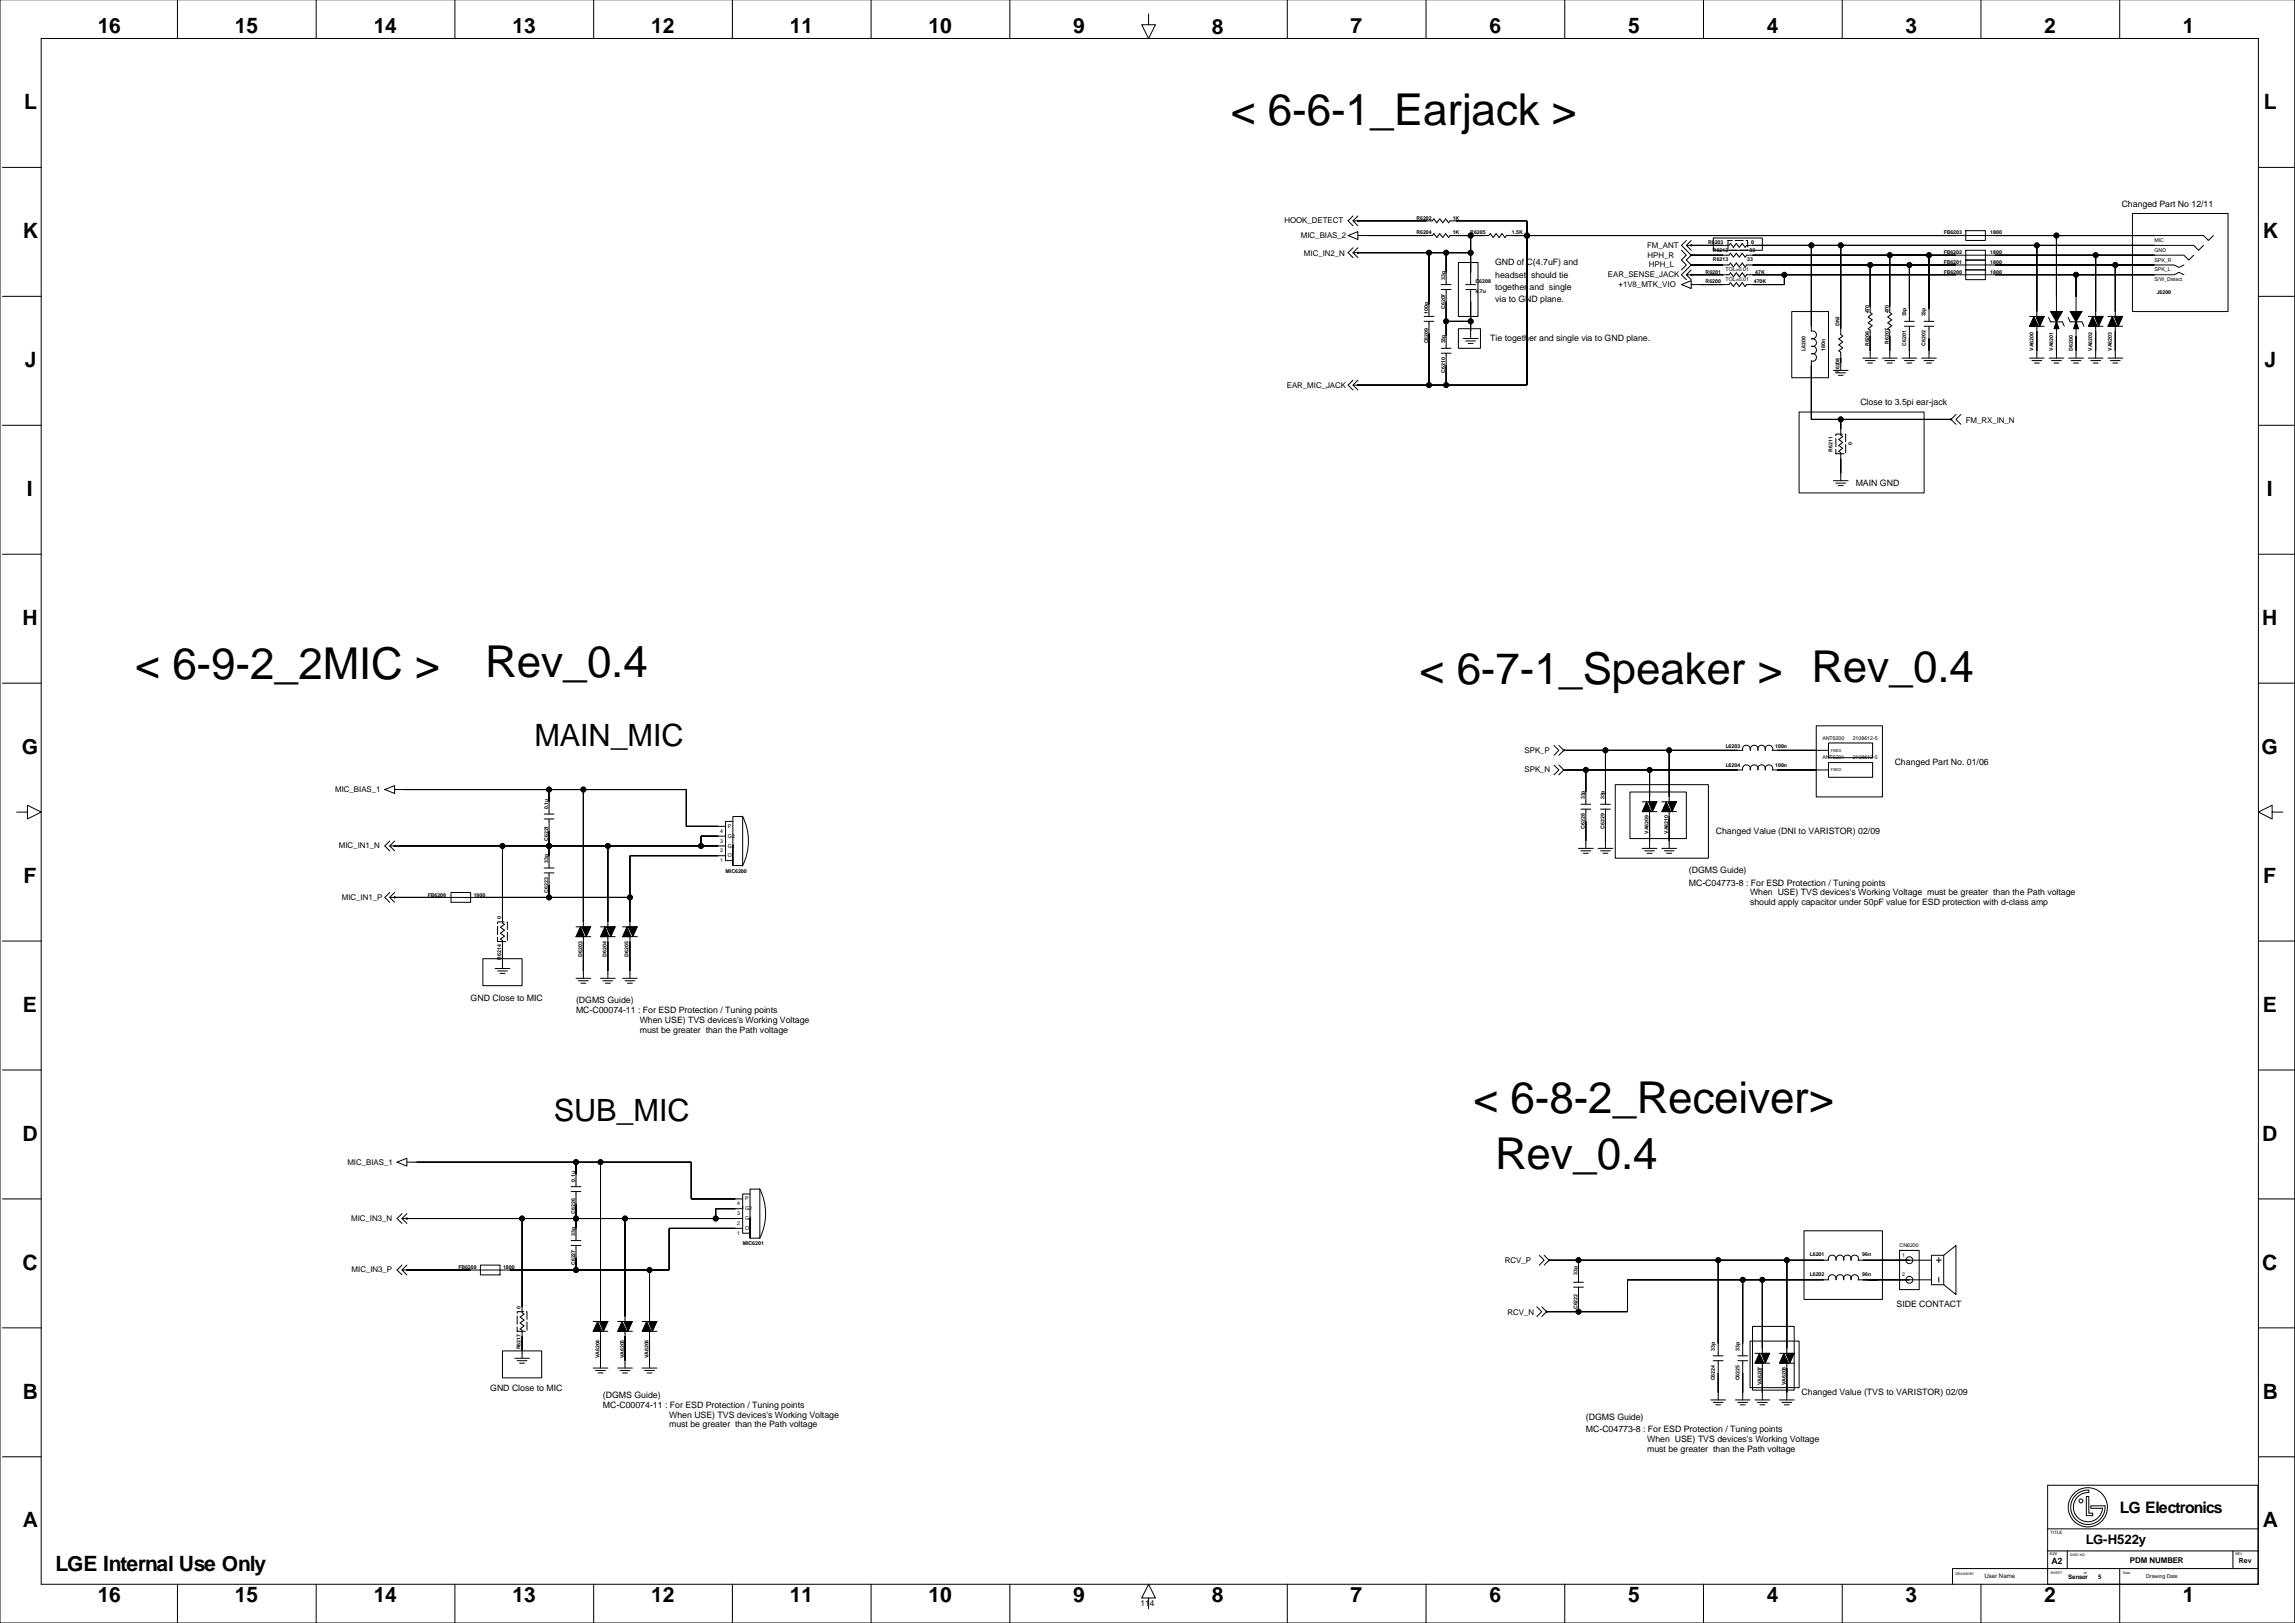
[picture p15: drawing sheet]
<svg xmlns="http://www.w3.org/2000/svg" width="1189mm" height="841mm" viewBox="0 0 1189 841" stroke-linecap="round" stroke-linejoin="round" font-family="sans-serif">
<defs><g id="words">
<g font-size="22.8">
<text x="637" y="65">&lt; 6-6-1_Earjack &gt;</text>
<text x="70" y="352">&lt; 6-9-2_2MIC &gt;</text>
<text x="251" y="350">Rev_0.4</text>
<text x="735" y="354">&lt; 6-7-1_Speaker &gt; Rev_0.4</text>
<text x="763" y="576">&lt; 6-8-2_Receiver&gt;</text>
<text x="775" y="606">Rev_0.4</text>
</g>
<g font-size="15.9">
<text x="277" y="386">MAIN_MIC</text>
<text x="287" y="581">SUB_MIC</text>
</g>
<g font-size="10.9">
<text x="51" y="17">16</text>
<text x="122" y="17">15</text>
<text x="194" y="17">14</text>
<text x="265" y="17">13</text>
<text x="337" y="17">12</text>
<text x="409" y="17">11</text>
<text x="481" y="17">10</text>
<text x="556" y="17">9</text>
<text x="628" y="18">8</text>
<text x="700" y="17">7</text>
<text x="772" y="17">6</text>
<text x="843" y="17">5</text>
<text x="915" y="17">4</text>
<text x="987" y="17">3</text>
<text x="1059" y="17">2</text>
<text x="1131" y="17">1</text>
<text x="12" y="57">L</text>
<text x="1173" y="57">L</text>
<text x="12" y="123">K</text>
<text x="1172" y="123">K</text>
<text x="13" y="190">J</text>
<text x="1173" y="190">J</text>
<text x="14" y="257">I</text>
<text x="1174" y="257">I</text>
<text x="12" y="324">H</text>
<text x="1172" y="324">H</text>
<text x="11" y="391">G</text>
<text x="1172" y="391">G</text>
<text x="12" y="457">F</text>
<text x="1172" y="457">F</text>
<text x="12" y="524">E</text>
<text x="1172" y="524">E</text>
<text x="12" y="591">D</text>
<text x="1172" y="591">D</text>
<text x="12" y="658">C</text>
<text x="1172" y="658">C</text>
<text x="12" y="725">B</text>
<text x="1172" y="725">B</text>
<text x="12" y="791">A</text>
<text x="1172" y="791">A</text>
<text x="29" y="814">LGE Internal Use Only</text>
<text x="51" y="830">16</text>
<text x="122" y="830">15</text>
<text x="194" y="830">14</text>
<text x="265" y="830">13</text>
<text x="337" y="830">12</text>
<text x="409" y="830">11</text>
<text x="481" y="830">10</text>
<text x="556" y="830">9</text>
<text x="628" y="830">8</text>
<text x="700" y="830">7</text>
<text x="772" y="830">6</text>
<text x="843" y="830">5</text>
<text x="915" y="830">4</text>
<text x="987" y="830">3</text>
<text x="1059" y="830">2</text>
<text x="1131" y="830">1</text>
</g>
<text font-size="8.2" x="1098" y="783">LG Electronics</text>
<text font-size="6.8" x="1081" y="800">LG-H522y</text>
<g font-size="4.6">
<text x="1099" y="107">Changed Part No 12/11</text>
<text x="775" y="137">GND of C(4.7uF) and</text>
<text x="775" y="144">headset should tie</text>
<text x="775" y="150">together and single</text>
<text x="775" y="157">via to GND plane.</text>
<text x="772" y="177">Tie together and single via to GND plane.</text>
<text x="964" y="210">Close to 3.5pi ear-jack</text>
<text x="961" y="252">MAIN GND</text>
<text x="981" y="397">Changed Part No. 01/06</text>
<text x="889" y="432">Changed Value (DNI to VARISTOR) 02/09</text>
<text x="875" y="452">(DGMS Guide)</text>
<text x="875" y="459">MC-C04773-8 : For ESD Protection / Tuning points</text>
<text x="907" y="464">When USE) TVS devices's Working Voltage must be greater than the Path voltage</text>
<text x="907" y="469">should apply capacitor under 50pF value for ESD protection with d-class amp</text>
<text x="244" y="518">GND Close to MIC</text>
<text x="298" y="520">(DGMS Guide)</text>
<text x="298" y="525">MC-C00074-11 : For ESD Protection / Tuning points</text>
<text x="331" y="530">When USE) TVS devices's Working Voltage</text>
<text x="331" y="535">must be greater than the Path voltage</text>
<text x="982" y="677">SIDE CONTACT</text>
<text x="254" y="720">GND Close to MIC</text>
<text x="312" y="724">(DGMS Guide)</text>
<text x="933" y="723">Changed Value (TVS to VARISTOR) 02/09</text>
<text x="312" y="729">MC-C00074-11 : For ESD Protection / Tuning points</text>
<text x="347" y="734">When USE) TVS devices's Working Voltage</text>
<text x="822" y="736">(DGMS Guide)</text>
<text x="347" y="739">must be greater than the Path voltage</text>
<text x="822" y="742">MC-C04773-8 : For ESD Protection / Tuning points</text>
<text x="853" y="747">When USE) TVS devices's Working Voltage</text>
<text x="853" y="752">must be greater than the Path voltage</text>
<text x="1063" y="810">A2</text>
</g>
<text font-size="4.2" x="591" y="832">114</text>
<g font-size="4.1">
<text x="665" y="116">HOOK_DETECT</text>
<text x="674" y="123">MIC_BIAS_2</text>
<text x="853" y="129">FM_ANT</text>
<text x="675" y="133">MIC_IN2_N</text>
<text x="853" y="133">HPH_R</text>
<text x="833" y="144">EAR_SENSE_JACK</text>
<text x="854" y="138">HPH_L</text>
<text x="838" y="149">+1V8_MTK_VIO</text>
<text x="667" y="201">EAR_MIC_JACK</text>
<text x="1018" y="219">FM_RX_IN_N</text>
<text x="790" y="390">SPK_P</text>
<text x="790" y="400">SPK_N</text>
<text x="174" y="410">MIC_BIAS_1</text>
<text x="176" y="439">MIC_IN1_N</text>
<text x="177" y="466">MIC_IN1_P</text>
<text x="180" y="603">MIC_BIAS_1</text>
<text x="182" y="632">MIC_IN3_N</text>
<text x="182" y="659">MIC_IN3_P</text>
<text x="780" y="654">RCV_P</text>
<text x="781" y="681">RCV_N</text>
<text x="1103" y="810">PDM NUMBER</text>
</g>
<text font-size="3.6" x="1160" y="810">Rev</text>
<g font-size="3.2">
<text x="1028" y="817">User Name</text>
<text x="1071" y="818">Sensor</text>
<text x="1087" y="818">5</text>
</g>
<g font-size="2.7">
<text x="734" y="114">R6202</text>
<text x="753" y="114">1K</text>
<text x="734" y="121">R6204</text>
<text x="753" y="121">1K</text>
<text x="762" y="121">R6205</text>
<text x="783" y="121">1.5K</text>
<text x="1007" y="121">FB6203</text>
<text x="1031" y="121">1800</text>
<text x="1116" y="125">MIC</text>
<text x="885" y="126">R6203</text>
<text x="887" y="130">R6212</text>
<text x="906" y="130">33</text>
<text x="907" y="126">0</text>
<text x="1007" y="132">FB6202</text>
<text x="1031" y="132">1800</text>
<text x="1116" y="130">GND</text>
<text x="887" y="135">R6213</text>
<text x="905" y="135">33</text>
<text x="1007" y="137">FB6201</text>
<text x="1031" y="137">1800</text>
<text x="1116" y="136">SPK_R</text>
<text x="884" y="142">R6201</text>
<text x="894" y="140">TOL=0.01</text>
<text x="909" y="142">47K</text>
<text x="1007" y="142">FB6200</text>
<text x="1031" y="142">1800</text>
<text x="1116" y="141">SPK_L</text>
<text x="749" y="145" transform="rotate(-90 749 145)">33p</text>
<text x="764" y="147">C6208</text>
<text x="884" y="147">R6200</text>
<text x="894" y="146">TOL=0.01</text>
<text x="908" y="147">470K</text>
<text x="1116" y="146">S/W_Detect</text>
<text x="764" y="152">4.7u</text>
<text x="1117" y="152">J6200</text>
<text x="749" y="160" transform="rotate(-90 749 160)">C6207</text>
<text x="740" y="163" transform="rotate(-90 740 163)">100p</text>
<text x="968" y="162" transform="rotate(-90 968 162)">470</text>
<text x="978" y="162" transform="rotate(-90 978 162)">470</text>
<text x="987" y="164" transform="rotate(-90 987 164)">33p</text>
<text x="998" y="164" transform="rotate(-90 998 164)">33p</text>
<text x="953" y="169" transform="rotate(-90 953 169)">DNI</text>
<text x="740" y="178" transform="rotate(-90 740 178)">C6209</text>
<text x="749" y="178" transform="rotate(-90 749 178)">33p</text>
<text x="968" y="179" transform="rotate(-90 968 179)">R6206</text>
<text x="978" y="178" transform="rotate(-90 978 178)">R6207</text>
<text x="987" y="179" transform="rotate(-90 987 179)">C6201</text>
<text x="998" y="179" transform="rotate(-90 998 179)">C6202</text>
<text x="935" y="182" transform="rotate(-90 935 182)">L6200</text>
<text x="945" y="182" transform="rotate(-90 945 182)">180n</text>
<text x="1053" y="182" transform="rotate(-90 1053 182)">VA6200</text>
<text x="1064" y="182" transform="rotate(-90 1064 182)">VA6201</text>
<text x="1074" y="182" transform="rotate(-90 1074 182)">D6200</text>
<text x="1084" y="182" transform="rotate(-90 1084 182)">VA6202</text>
<text x="1094" y="182" transform="rotate(-90 1094 182)">VA6203</text>
<text x="749" y="193" transform="rotate(-90 749 193)">C6210</text>
<text x="953" y="193" transform="rotate(-90 953 193)">R6208</text>
<text x="949" y="234" transform="rotate(-90 949 234)">R6211</text>
<text x="959" y="231" transform="rotate(-90 959 231)">0</text>
<text x="944" y="383">ANT6200</text>
<text x="960" y="383">2108612-5</text>
<text x="894" y="387">L6203</text>
<text x="920" y="387">100n</text>
<text x="944" y="393">ANT6201</text>
<text x="960" y="393">2108612-5</text>
<text x="894" y="397">L6204</text>
<text x="920" y="397">100n</text>
<text x="284" y="419" transform="rotate(-90 284 419)">0.1u</text>
<text x="821" y="414" transform="rotate(-90 821 414)">33p</text>
<text x="831" y="414" transform="rotate(-90 831 414)">33p</text>
<text x="373" y="431">4</text>
<text x="377" y="429">P</text>
<text x="821" y="429" transform="rotate(-90 821 429)">C6228</text>
<text x="831" y="429" transform="rotate(-90 831 429)">C6229</text>
<text x="854" y="432" transform="rotate(-90 854 432)">VA6209</text>
<text x="864" y="432" transform="rotate(-90 864 432)">VA6210</text>
<text x="284" y="436" transform="rotate(-90 284 436)">C6221</text>
<text x="373" y="436">3</text>
<text x="377" y="434">G2</text>
<text x="373" y="442">2</text>
<text x="377" y="439">G1</text>
<text x="284" y="447" transform="rotate(-90 284 447)">33p</text>
<text x="373" y="447">1</text>
<text x="377" y="444">O</text>
<text x="376" y="452">MIC6200</text>
<text x="222" y="465">FB6208</text>
<text x="245" y="465">1800</text>
<text x="284" y="462" transform="rotate(-90 284 462)">C6223</text>
<text x="260" y="476" transform="rotate(-90 260 476)">0</text>
<text x="260" y="497" transform="rotate(-90 260 497)">R6214</text>
<text x="301" y="496" transform="rotate(-90 301 496)">D6203</text>
<text x="314" y="496" transform="rotate(-90 314 496)">D6204</text>
<text x="326" y="496" transform="rotate(-90 326 496)">D6205</text>
<text x="298" y="612" transform="rotate(-90 298 612)">0.1u</text>
<text x="386" y="622">P</text>
<text x="298" y="629" transform="rotate(-90 298 629)">C6226</text>
<text x="382" y="624">4</text>
<text x="382" y="629">3</text>
<text x="386" y="627">G2</text>
<text x="382" y="635">2</text>
<text x="386" y="632">G1</text>
<text x="298" y="640" transform="rotate(-90 298 640)">33p</text>
<text x="382" y="640">1</text>
<text x="386" y="637">O</text>
<text x="385" y="645">MIC6201</text>
<text x="984" y="646">CN6200</text>
<text x="938" y="651">L6201</text>
<text x="965" y="651">96n</text>
<text x="985" y="651">1</text>
<text x="237" y="657">FB6209</text>
<text x="261" y="657">1800</text>
<text x="298" y="655" transform="rotate(-90 298 655)">C6227</text>
<text x="817" y="660" transform="rotate(-90 817 660)">33p</text>
<text x="938" y="661">L6202</text>
<text x="965" y="661">96n</text>
<text x="985" y="661">2</text>
<text x="270" y="678" transform="rotate(-90 270 678)">0</text>
<text x="817" y="678" transform="rotate(-90 817 678)">C6222</text>
<text x="270" y="699" transform="rotate(-90 270 699)">R6217</text>
<text x="888" y="700" transform="rotate(-90 888 700)">33p</text>
<text x="901" y="700" transform="rotate(-90 901 700)">33p</text>
<text x="311" y="704" transform="rotate(-90 311 704)">VA6204</text>
<text x="323" y="704" transform="rotate(-90 323 704)">VA6205</text>
<text x="336" y="704" transform="rotate(-90 336 704)">VA6206</text>
<text x="888" y="715" transform="rotate(-90 888 715)">C6224</text>
<text x="901" y="715" transform="rotate(-90 901 715)">C6225</text>
<text x="912" y="718" transform="rotate(-90 912 718)">VA6207</text>
<text x="925" y="718" transform="rotate(-90 925 718)">VA6208</text>
<text x="1112" y="818">Drawing Date</text>
</g>
<text font-size="2.3" x="1062" y="794">TITLE</text>
<g font-size="2">
<text x="948" y="389">FEED</text>
<text x="948" y="399">FEED</text>
</g>
<g font-size="1.8">
<text x="1062" y="805">SIZE</text>
<text x="1072" y="806">DWG NO</text>
<text x="1158" y="805">REV</text>
<text x="1013" y="816">DRAWN BY</text>
<text x="1062" y="815">SHEET</text>
<text x="1080" y="815">of</text>
<text x="1100" y="815">Date</text>
</g>
</g></defs>
<g fill="none" stroke="#000" stroke-width=".52">
<path d="M0 0v841h1189v-841M92 0v20M164 0v20M236 0v20M308 0v20M379 0v20M451 0v20M523 0v20M667 0v20M739 0v20M811 0v20M882 0v20"/>
<path d="M954 0v20M1026 0v20M1098 0v20M21 20h1149v801h-1149zM595 7v6h4l-4 7-4-7h4M1 87h20M1170 87h19M701 112l-3 2 3 3M703 114h39l1-1 1 2 2-2 1 2 2-2 1 2 1-1h40v85h-88M703 114h.1M703 114h-2l2 3M703 112l-2 2"/>
<path d="M1018 119h10v6h-10zM1105 111h49v50h-49zM698 122l5-2v4zM701 128l-3 3 3 2M703 131h59M703 131h.1M703 131h-2l2 2M703 122h39l1-1 1 2 2-2 1 2 2-2 1 2 1-1h20l1-1 2 2 1-2 2 2 1-2 2 2v-1h361l3 3 3-3M703 128l-2 3M740 131v33M749 131v16M755 136h11v28h-11z"/>
<path d="M762 122v25M791 122h.1M871 130l3 2-3 3 3 2-3 3M874 125l-3 2 5 5-2 3 2 2-5 5 3 3M876 132h.1M876 127h.1M876 137h.1M876 127h-2l2 3M876 140l-2 2M876 125l-2 2M876 132h20v-1l2 2 1-2 2 2 2-2 1 2 1-1h226l3 3 2-3M876 137h20v-1l2 2 1-2 2 2 2-2 1 2 1-1h221l3 2 2-2"/>
<path d="M876 127h20M888 123h25v7h-25zM905 127h231l3 3 2-3M938 127v45a2 2 0 0 1 3 1 2 2 0 0 1-3 2M954 127v46l1 1-2 2 2 1-2 2 2 1-2 2h1v10M969 137v25l1 1-2 1 2 2-2 1 2 2-2 1 1 1v14M979 132v30l1 1-2 1 2 2-2 1 2 2-2 1 1 1v14M989 137v29M999 132v34M1018 140h10v5h-10zM1018 135h10v5h-10zM1018 130h10v5h-10z"/>
<path d="M1055 127v37M1065 122v39M1086 132v32M1096 137v27M1116 137h.1M1116 132h.1M1116 122h.1M1116 127h.1M1 154h20M747 147h5M747 150h5M749 150v30"/>
<path d="M759 147h5M759 150h5M762 150v25M871 147l5-2v4zM876 142h.1M876 142h-2l2 3M876 142h20v-1l2 2 1-2 2 2 2-2 1 2 1-1h221l3-1 2 1M924 142v5h-19l-1 1-1-2-2 2-2-2-1 2-2-2v1h-20M1075 142v19M1116 142h.1M1170 154h19M738 164h5"/>
<path d="M738 166h5M740 166v33M749 166h13M755 170h12v10h-12zM758 175h8M759 177h5M761 178h2M928 161h19v35h-19zM938 176a2 2 0 0 1 3 1 2 2 0 0 1-3 2 2 2 0 0 1 3 2 2 2 0 0 1-3 2 2 2 0 0 1 3 2 2 2 0 0 1-3 2M987 169h5M987 166h5M989 169v16"/>
<path d="M997 169h5M997 166h5M999 169v16M1051 164h8M1051 169h8M1055 169v16M1061 164l1 3h6l1 2M1065 166v19M1071 164l1 3h6l2 2M1075 166v19M1082 164h7M1082 169h7"/>
<path d="M1086 169v16M1092 164h8M1092 169h8M1096 169v16M701 197l-3 2 3 3M703 199h.1M703 199h-2l2 3M703 197l-2 2M747 180h5M747 183h5M749 183v16M938 187v30h73"/>
<path d="M950 192h7M951 193h5M952 194h3M965 185h8M966 187h5M968 188h2M975 185h8M976 187h5M978 188h2M985 185h8M987 187h5M988 188h2"/>
<path d="M995 185h8M997 187h5M998 188h3M1051 185h8M1053 187h5M1054 188h2M1061 185h8M1063 187h5M1064 188h3M1072 185h7M1073 187h5M1074 188h3"/>
<path d="M1082 185h7M1083 187h5M1084 188h3M1092 185h8M1093 187h5M1094 188h3M932 213h65v42h-65zM954 217v8M1011 217h.1M1013 215l-2 2 2 3M1016 215l-3 2 3 3M1 220h20"/>
<path d="M954 235v14M1170 220h19M950 249h7M951 250h5M952 252h3M1 287h20M1170 287h19M1 354h20M1170 354h19M941 376h34v37h-34zM805 386l3 3-3 2M805 396l3 3-3 2"/>
<path d="M808 386l2 3-2 2M808 396l2 3-2 2M810 389h.1M810 399h.1M822 399v18M832 389v28M855 399v16M865 389v26M907 389a2 2 0 0 0-2-3 2 2 0 0 0-2 3h-93M907 399a2 2 0 0 0-2-3 2 2 0 0 0-2 3h-93M907 389a2 2 0 0 1 2-3 2 2 0 0 1 2 3 2 2 0 0 1 2-3 2 2 0 0 1 1 3 2 2 0 0 1 2-3 2 2 0 0 1 2 3M907 399a2 2 0 0 1 2-3 2 2 0 0 1 2 3 2 2 0 0 1 2-3 2 2 0 0 1 1 3 2 2 0 0 1 2-3 2 2 0 0 1 2 3"/>
<path d="M918 389h29v2M918 399h29v2M947 385h23v7h-23zM947 395h23v8h-23zM199 409l5-2v4zM204 409h152v19h20M284 409v13M302 409v71M819 417h5M819 419h5M822 419v20M829 417h5"/>
<path d="M829 419h5M832 419v20M837 406h48v39h-48zM844 410h30v24h-30zM851 415h7M861 415h7M9 421h5v-4l7 4-7 3v-3M202 436l-3 2 3 3M204 438h172M204 438h.1M204 438h-2l2 3M204 436l-2 2"/>
<path d="M260 438v40M282 422h5M282 424h5M284 438h.1M284 424v26M315 438v42M376 432v1h-13v5M380 425h-4v21h4M380 438v-15h5v25h-5v-10v10M385 423a28 28 0 0 1 0 26M818 439h7M828 439h7"/>
<path d="M851 420h7M851 439h7M855 420v19M861 439h7M861 420h7M865 420v19M1177 421v-4l-7 4 7 3v-3h6M282 450h5M282 452h5M284 452v13M376 443h-50v37M819 441h5"/>
<path d="M820 442h3M829 441h5M830 442h3M852 441h5M853 442h3M862 441h5M863 442h3M202 462l-3 3 3 2M204 465h122M204 465h.1M204 465h-2l2 2M204 462l-2 3"/>
<path d="M234 462h10v5h-10zM1 487h20M250 497h20v14h-20zM260 487v15M298 485h8M298 480h8M302 485v22M311 485h8M311 480h8M315 485v22M323 485h7M323 480h7"/>
<path d="M326 485v22M1170 487h19M256 502h8M258 503h5M259 504h3M298 507h8M300 508h5M301 509h2M311 507h8M312 508h5M314 509h2M323 507h7"/>
<path d="M324 508h5M325 509h3M1 554h20M1170 554h19M206 602l5-2v4zM211 602h147v19h27M296 615h5M296 617h5M298 602v13M298 617v26M311 602v82M389 618h-4v21h4"/>
<path d="M394 616a28 28 0 0 1 0 26M1 621h20M208 629l-2 2 2 3M211 631h.1M211 631h-3l3 3M211 629l-3 2M211 631h174M270 631v49M298 631h.1M324 631v53M385 625v1h-14v5M385 636h-38v22h-136"/>
<path d="M389 631v-15h5v25h-5v-10v10M935 638h40v35h-40zM1170 621h19M208 655l-2 3 2 2M211 658h.1M211 658h-3l3 2M211 655l-3 3M249 655h10v5h-10zM296 643h5M296 645h5M298 645v13M336 658v26"/>
<path d="M797 650l3 3-3 2M800 650l2 3-2 2M802 653h.1M818 653v11M890 653v49M926 653v48M951 653a2 2 0 0 0-2-3 2 2 0 0 0-2 3h-145M951 653a2 2 0 0 1 2-3 2 2 0 0 1 2 3 2 2 0 0 1 2-3 2 2 0 0 1 2 3 2 2 0 0 1 2-3 2 2 0 0 1 2 3M962 653h39M984 648h10v20h-10zM984 648h1M1003 653h3"/>
<path d="M1004 651v3M1007 650h-6v15h6M1007 650l6-5v26l-6-6zM796 677l3 2-3 3M799 677l2 2-2 3M801 679h.1M815 664h5M815 667h5M818 667v12M903 663v39M913 663v38M947 663a2 2 0 0 1 2-3 2 2 0 0 1 2 3"/>
<path d="M947 663h-104v16h-42M951 663a2 2 0 0 1 2-3 2 2 0 0 1 2 3 2 2 0 0 1 2-3 2 2 0 0 1 2 3 2 2 0 0 1 2-3 2 2 0 0 1 2 3M962 663h39M1004 662v2M1 688h20M260 700h21v14h-21zM270 689v15M307 684h8M307 690h8M311 690v19M320 684h8M320 690h8"/>
<path d="M324 690v19M333 684h7M333 690h7M336 690v19M907 695h25v24h-25zM908 687h21v33h-21zM1170 688h19M267 704h7M268 705h5M269 706h3M307 709h8M309 710h5"/>
<path d="M310 711h2M320 709h8M321 710h5M323 711h2M333 709h7M334 710h5M335 711h3M888 702h5M888 705h5M890 705v20M900 702h5M900 705h5"/>
<path d="M903 705v20M909 706h8M909 701h8M913 706v19M922 706h7M922 701h7M926 706v19M886 725h8M888 726h5M889 728h2M899 725h8M900 726h5"/>
<path d="M901 728h3M909 725h8M910 726h5M912 728h2M922 725h7M923 726h5M924 728h3M1 755h20M1170 755h19M1061 769h109v52h-109zM1075 775a9 9 0 0 1 7-3v1a8 8 0 0 0-8 7 8 8 0 0 0 7 8 8 8 0 0 0 8-7h-6v-1h7a9 9 0 0 1-11 9 9 9 0 0 1-4-14zM1081 775h1v9h2v1h-3z"/>
<path d="M1061 792h109M1061 803h109M1061 812h109M1061 812h-50v9M1071 803v9M1098 813v28M1157 803v9M92 821v20M164 821v20M236 821v20M308 821v20M379 821v20"/>
<path d="M451 821v20M523 821v20M595 828h4l-4-7-4 7h4v5M667 821v20M739 821v20M811 821v20M882 821v20M954 821v20M1026 821v20"/>
<circle cx="703" cy="114" r=".3"/>
<circle cx="703" cy="131" r=".3"/>
<circle cx="740" cy="131" r="1.3"/>
<circle cx="749" cy="131" r="1.3"/>
<circle cx="762" cy="122" r="1.3"/>
<circle cx="762" cy="131" r="1.3"/>
<circle cx="791" cy="122" r="1.3"/>
<circle cx="876" cy="137" r=".3"/>
<circle cx="876" cy="127" r=".3"/>
<circle cx="876" cy="132" r=".3"/>
<circle cx="938" cy="127" r="1.3"/>
<circle cx="954" cy="127" r="1.3"/>
<circle cx="969" cy="137" r="1.3"/>
<circle cx="979" cy="132" r="1.3"/>
<circle cx="989" cy="137" r="1.3"/>
<circle cx="999" cy="132" r="1.3"/>
<circle cx="1055" cy="127" r="1.3"/>
<circle cx="1065" cy="122" r="1.3"/>
<circle cx="1086" cy="132" r="1.3"/>
<circle cx="1096" cy="137" r="1.3"/>
<circle cx="876" cy="142" r=".3"/>
<circle cx="924" cy="142" r="1.3"/>
<circle cx="1075" cy="142" r="1.3"/>
<circle cx="749" cy="166" r="1.3"/>
<circle cx="762" cy="166" r="1.3"/>
<circle cx="703" cy="199" r=".3"/>
<circle cx="740" cy="199" r="1.3"/>
<circle cx="749" cy="199" r="1.3"/>
<circle cx="954" cy="217" r="1.3"/>
<circle cx="1011" cy="217" r=".3"/>
<circle cx="810" cy="399" r=".3"/>
<circle cx="810" cy="389" r=".3"/>
<circle cx="822" cy="399" r="1.3"/>
<circle cx="832" cy="389" r="1.3"/>
<circle cx="855" cy="399" r="1.3"/>
<circle cx="865" cy="389" r="1.3"/>
<circle cx="284" cy="409" r="1.3"/>
<circle cx="302" cy="409" r="1.3"/>
<circle cx="204" cy="438" r=".3"/>
<circle cx="260" cy="438" r="1.3"/>
<circle cx="284" cy="438" r="1.3"/>
<circle cx="315" cy="438" r="1.3"/>
<circle cx="363" cy="438" r="1.3"/>
<circle cx="204" cy="465" r=".3"/>
<circle cx="284" cy="465" r="1.3"/>
<circle cx="326" cy="465" r="1.3"/>
<circle cx="298" cy="602" r="1.3"/>
<circle cx="311" cy="602" r="1.3"/>
<circle cx="211" cy="631" r=".3"/>
<circle cx="270" cy="631" r="1.3"/>
<circle cx="298" cy="631" r="1.3"/>
<circle cx="324" cy="631" r="1.3"/>
<circle cx="371" cy="631" r="1.3"/>
<circle cx="211" cy="658" r=".3"/>
<circle cx="298" cy="658" r="1.3"/>
<circle cx="336" cy="658" r="1.3"/>
<circle cx="802" cy="653" r=".3"/>
<circle cx="818" cy="653" r="1.3"/>
<circle cx="890" cy="653" r="1.3"/>
<circle cx="926" cy="653" r="1.3"/>
<circle cx="989" cy="653" r="1.8"/>
<circle cx="801" cy="679" r=".3"/>
<circle cx="818" cy="679" r="1.3"/>
<circle cx="903" cy="663" r="1.3"/>
<circle cx="913" cy="663" r="1.3"/>
<circle cx="989" cy="663" r="1.8"/>
<circle cx="1078" cy="777" r="1"/>
<circle cx="1082" cy="781" r="10"/>
</g>
<g fill="#000" stroke="#000" stroke-width=".52">
<path d="M703 114h36z" fill-rule="evenodd"/>
<path d="M754 114h37z" fill-rule="evenodd"/>
<path d="M791 114v8z" fill-rule="evenodd"/>
<path d="M708 122h31z" fill-rule="evenodd"/>
<path d="M740 131h9z" fill-rule="evenodd"/>
<path d="M740 131v27z" fill-rule="evenodd"/>
<path d="M703 131h37z" fill-rule="evenodd"/>
<path d="M749 131v10z" fill-rule="evenodd"/>
<path d="M754 122h8z" fill-rule="evenodd"/>
<path d="M762 122v9z" fill-rule="evenodd"/>
<path d="M762 131v10z" fill-rule="evenodd"/>
<path d="M749 131h13z" fill-rule="evenodd"/>
<path d="M762 122h6z" fill-rule="evenodd"/>
<path d="M791 122v77z" fill-rule="evenodd"/>
<path d="M783 122h8z" fill-rule="evenodd"/>
<path d="M876 127h17z" fill-rule="evenodd"/>
<path d="M876 137h17z" fill-rule="evenodd"/>
<path d="M876 132h17z" fill-rule="evenodd"/>
<path d="M938 127v42z" fill-rule="evenodd"/>
<path d="M908 127h30z" fill-rule="evenodd"/>
<path d="M938 127h16z" fill-rule="evenodd"/>
<path d="M954 127v43z" fill-rule="evenodd"/>
<path d="M908 137h61z" fill-rule="evenodd"/>
<path d="M969 137v22z" fill-rule="evenodd"/>
<path d="M979 132v27z" fill-rule="evenodd"/>
<path d="M969 137h20z" fill-rule="evenodd"/>
<path d="M989 137v23z" fill-rule="evenodd"/>
<path d="M908 132h91z" fill-rule="evenodd"/>
<path d="M999 132v28z" fill-rule="evenodd"/>
<path d="M979 132h20z" fill-rule="evenodd"/>
<path d="M791 122h222z" fill-rule="evenodd"/>
<path d="M989 137h24z" fill-rule="evenodd"/>
<path d="M979 132h34z" fill-rule="evenodd"/>
<path d="M1055 127v34z" fill-rule="evenodd"/>
<path d="M954 127h101z" fill-rule="evenodd"/>
<path d="M1065 122v32z" fill-rule="evenodd"/>
<path d="M1034 122h31z" fill-rule="evenodd"/>
<path d="M1086 132v29z" fill-rule="evenodd"/>
<path d="M1034 132h52z" fill-rule="evenodd"/>
<path d="M1096 137v24z" fill-rule="evenodd"/>
<path d="M1034 137h62z" fill-rule="evenodd"/>
<path d="M1096 137h20z" fill-rule="evenodd"/>
<path d="M1086 132h30z" fill-rule="evenodd"/>
<path d="M1065 122h51z" fill-rule="evenodd"/>
<path d="M1055 127h61z" fill-rule="evenodd"/>
<path d="M749 156v10z" fill-rule="evenodd"/>
<path d="M762 156v10z" fill-rule="evenodd"/>
<path d="M881 147h12z" fill-rule="evenodd"/>
<path d="M876 142h17z" fill-rule="evenodd"/>
<path d="M924 142v5z" fill-rule="evenodd"/>
<path d="M908 142h16z" fill-rule="evenodd"/>
<path d="M908 147h16z" fill-rule="evenodd"/>
<path d="M924 142h89z" fill-rule="evenodd"/>
<path d="M1034 142h41z" fill-rule="evenodd"/>
<path d="M1075 142v12z" fill-rule="evenodd"/>
<path d="M1075 142h41z" fill-rule="evenodd"/>
<path d="M740 173v26z" fill-rule="evenodd"/>
<path d="M749 166v8z" fill-rule="evenodd"/>
<path d="M762 166v6z" fill-rule="evenodd"/>
<path d="M749 166h13z" fill-rule="evenodd"/>
<path d="M969 174v8z" fill-rule="evenodd"/>
<path d="M979 174v8z" fill-rule="evenodd"/>
<path d="M989 175v7z" fill-rule="evenodd"/>
<path d="M999 175v7z" fill-rule="evenodd"/>
<path d="M1055 172v10z" fill-rule="evenodd"/>
<path d="M1054 164l2 5h-5z" fill-rule="evenodd"/>
<path d="M1055 164h4l-2 5z" fill-rule="evenodd"/>
<path d="M1065 174v8z" fill-rule="evenodd"/>
<path d="M1065 166l2 4h-3z" fill-rule="evenodd"/>
<path d="M1062 161h6l-3 6z" fill-rule="evenodd"/>
<path d="M1075 174v8z" fill-rule="evenodd"/>
<path d="M1075 166l2 4h-3z" fill-rule="evenodd"/>
<path d="M1072 161h6l-3 6z" fill-rule="evenodd"/>
<path d="M1086 172v10z" fill-rule="evenodd"/>
<path d="M1084 164l2 5h-4z" fill-rule="evenodd"/>
<path d="M1085 164h4l-2 5z" fill-rule="evenodd"/>
<path d="M1096 172v10z" fill-rule="evenodd"/>
<path d="M1094 164l3 5h-5z" fill-rule="evenodd"/>
<path d="M1095 164h5l-3 5z" fill-rule="evenodd"/>
<path d="M703 199h37z" fill-rule="evenodd"/>
<path d="M740 199h9z" fill-rule="evenodd"/>
<path d="M749 189v10z" fill-rule="evenodd"/>
<path d="M749 199h42z" fill-rule="evenodd"/>
<path d="M938 189v28z" fill-rule="evenodd"/>
<path d="M954 185v3z" fill-rule="evenodd"/>
<path d="M954 217v5z" fill-rule="evenodd"/>
<path d="M938 217h16z" fill-rule="evenodd"/>
<path d="M954 217h57z" fill-rule="evenodd"/>
<path d="M954 238v7z" fill-rule="evenodd"/>
<path d="M822 399v11z" fill-rule="evenodd"/>
<path d="M810 399h12z" fill-rule="evenodd"/>
<path d="M810 389h22z" fill-rule="evenodd"/>
<path d="M832 389v21z" fill-rule="evenodd"/>
<path d="M832 389h33z" fill-rule="evenodd"/>
<path d="M822 399h33z" fill-rule="evenodd"/>
<path d="M855 399v14z" fill-rule="evenodd"/>
<path d="M865 389v24z" fill-rule="evenodd"/>
<path d="M855 399h45z" fill-rule="evenodd"/>
<path d="M865 389h35z" fill-rule="evenodd"/>
<path d="M921 399h20z" fill-rule="evenodd"/>
<path d="M921 389h20z" fill-rule="evenodd"/>
<path d="M284 409v6z" fill-rule="evenodd"/>
<path d="M210 409h74z" fill-rule="evenodd"/>
<path d="M302 409v69z" fill-rule="evenodd"/>
<path d="M284 409h18z" fill-rule="evenodd"/>
<path d="M356 409v19z" fill-rule="evenodd"/>
<path d="M302 409h54z" fill-rule="evenodd"/>
<path d="M854 415h4l-2 5z" fill-rule="evenodd"/>
<path d="M864 415h4l-2 5z" fill-rule="evenodd"/>
<path d="M260 438v37z" fill-rule="evenodd"/>
<path d="M204 438h56z" fill-rule="evenodd"/>
<path d="M284 431v7z" fill-rule="evenodd"/>
<path d="M284 438v5z" fill-rule="evenodd"/>
<path d="M260 438h24z" fill-rule="evenodd"/>
<path d="M315 438v40z" fill-rule="evenodd"/>
<path d="M284 438h31z" fill-rule="evenodd"/>
<path d="M363 433v5z" fill-rule="evenodd"/>
<path d="M315 438h48z" fill-rule="evenodd"/>
<path d="M356 428h16z" fill-rule="evenodd"/>
<path d="M363 438h9z" fill-rule="evenodd"/>
<path d="M363 433h9z" fill-rule="evenodd"/>
<path d="M822 425v11z" fill-rule="evenodd"/>
<path d="M832 425v11z" fill-rule="evenodd"/>
<path d="M855 423v13z" fill-rule="evenodd"/>
<path d="M853 415l2 5h-4z" fill-rule="evenodd"/>
<path d="M865 423v13z" fill-rule="evenodd"/>
<path d="M863 415l2 5h-4z" fill-rule="evenodd"/>
<path d="M284 458v7z" fill-rule="evenodd"/>
<path d="M326 443v22z" fill-rule="evenodd"/>
<path d="M326 443h46z" fill-rule="evenodd"/>
<path d="M204 465h25z" fill-rule="evenodd"/>
<path d="M249 465h35z" fill-rule="evenodd"/>
<path d="M326 465v13z" fill-rule="evenodd"/>
<path d="M284 465h42z" fill-rule="evenodd"/>
<path d="M260 490v8z" fill-rule="evenodd"/>
<path d="M301 480l2 5h-5z" fill-rule="evenodd"/>
<path d="M301 480h5l-2 5z" fill-rule="evenodd"/>
<path d="M302 488v15z" fill-rule="evenodd"/>
<path d="M313 480l2 5h-4z" fill-rule="evenodd"/>
<path d="M314 480h5l-3 5z" fill-rule="evenodd"/>
<path d="M315 488v15z" fill-rule="evenodd"/>
<path d="M325 480l2 5h-4z" fill-rule="evenodd"/>
<path d="M326 480h4l-2 5z" fill-rule="evenodd"/>
<path d="M326 488v15z" fill-rule="evenodd"/>
<path d="M298 602v6z" fill-rule="evenodd"/>
<path d="M216 602h82z" fill-rule="evenodd"/>
<path d="M311 602v80z" fill-rule="evenodd"/>
<path d="M298 602h13z" fill-rule="evenodd"/>
<path d="M358 602v19z" fill-rule="evenodd"/>
<path d="M311 602h47z" fill-rule="evenodd"/>
<path d="M270 631v46z" fill-rule="evenodd"/>
<path d="M211 631h59z" fill-rule="evenodd"/>
<path d="M270 631h28z" fill-rule="evenodd"/>
<path d="M298 624v7z" fill-rule="evenodd"/>
<path d="M298 631v5z" fill-rule="evenodd"/>
<path d="M298 631h26z" fill-rule="evenodd"/>
<path d="M324 631v51z" fill-rule="evenodd"/>
<path d="M347 636v22z" fill-rule="evenodd"/>
<path d="M324 631h47z" fill-rule="evenodd"/>
<path d="M371 626v5z" fill-rule="evenodd"/>
<path d="M358 621h23z" fill-rule="evenodd"/>
<path d="M371 626h10z" fill-rule="evenodd"/>
<path d="M371 631h10z" fill-rule="evenodd"/>
<path d="M347 636h34z" fill-rule="evenodd"/>
<path d="M211 658h33z" fill-rule="evenodd"/>
<path d="M298 651v7z" fill-rule="evenodd"/>
<path d="M264 658h34z" fill-rule="evenodd"/>
<path d="M298 658h38z" fill-rule="evenodd"/>
<path d="M336 658v24z" fill-rule="evenodd"/>
<path d="M336 658h11z" fill-rule="evenodd"/>
<path d="M818 653v5z" fill-rule="evenodd"/>
<path d="M802 653h16z" fill-rule="evenodd"/>
<path d="M818 653h72z" fill-rule="evenodd"/>
<path d="M890 653v43z" fill-rule="evenodd"/>
<path d="M890 653h36z" fill-rule="evenodd"/>
<path d="M926 653v45z" fill-rule="evenodd"/>
<path d="M926 653h19z" fill-rule="evenodd"/>
<path d="M965 653h24z" fill-rule="evenodd"/>
<path d="M818 673v6z" fill-rule="evenodd"/>
<path d="M801 679h17z" fill-rule="evenodd"/>
<path d="M818 679h25z" fill-rule="evenodd"/>
<path d="M843 663v16z" fill-rule="evenodd"/>
<path d="M843 663h60z" fill-rule="evenodd"/>
<path d="M903 663v33z" fill-rule="evenodd"/>
<path d="M903 663h10z" fill-rule="evenodd"/>
<path d="M913 663v35z" fill-rule="evenodd"/>
<path d="M913 663h32z" fill-rule="evenodd"/>
<path d="M965 663h8z" fill-rule="evenodd"/>
<path d="M968 663h5z" fill-rule="evenodd"/>
<path d="M968 663h21z" fill-rule="evenodd"/>
<path d="M270 692v8z" fill-rule="evenodd"/>
<path d="M311 692v13z" fill-rule="evenodd"/>
<path d="M310 684l2 6h-5z" fill-rule="evenodd"/>
<path d="M311 684h4l-2 6z" fill-rule="evenodd"/>
<path d="M324 692v13z" fill-rule="evenodd"/>
<path d="M322 684l3 6h-5z" fill-rule="evenodd"/>
<path d="M323 684h5l-3 6z" fill-rule="evenodd"/>
<path d="M336 692v13z" fill-rule="evenodd"/>
<path d="M335 684l2 6h-4z" fill-rule="evenodd"/>
<path d="M336 684h4l-2 6z" fill-rule="evenodd"/>
<path d="M890 711v10z" fill-rule="evenodd"/>
<path d="M903 711v10z" fill-rule="evenodd"/>
<path d="M913 709v12z" fill-rule="evenodd"/>
<path d="M911 701l3 5h-5z" fill-rule="evenodd"/>
<path d="M912 701h5l-3 5z" fill-rule="evenodd"/>
<path d="M926 709v12z" fill-rule="evenodd"/>
<path d="M924 701l2 5h-4z" fill-rule="evenodd"/>
<path d="M925 701h4l-2 5z" fill-rule="evenodd"/>
<circle cx="703" cy="114" r=".3"/>
<circle cx="703" cy="131" r=".3"/>
<circle cx="740" cy="131" r="1.3"/>
<circle cx="749" cy="131" r="1.3"/>
<circle cx="762" cy="122" r="1.3"/>
<circle cx="762" cy="131" r="1.3"/>
<circle cx="791" cy="122" r="1.3"/>
<circle cx="876" cy="137" r=".3"/>
<circle cx="876" cy="127" r=".3"/>
<circle cx="876" cy="132" r=".3"/>
<circle cx="938" cy="127" r="1.3"/>
<circle cx="954" cy="127" r="1.3"/>
<circle cx="969" cy="137" r="1.3"/>
<circle cx="979" cy="132" r="1.3"/>
<circle cx="989" cy="137" r="1.3"/>
<circle cx="999" cy="132" r="1.3"/>
<circle cx="1055" cy="127" r="1.3"/>
<circle cx="1065" cy="122" r="1.3"/>
<circle cx="1086" cy="132" r="1.3"/>
<circle cx="1096" cy="137" r="1.3"/>
<circle cx="876" cy="142" r=".3"/>
<circle cx="924" cy="142" r="1.3"/>
<circle cx="1075" cy="142" r="1.3"/>
<circle cx="749" cy="166" r="1.3"/>
<circle cx="762" cy="166" r="1.3"/>
<circle cx="703" cy="199" r=".3"/>
<circle cx="740" cy="199" r="1.3"/>
<circle cx="749" cy="199" r="1.3"/>
<circle cx="954" cy="217" r="1.3"/>
<circle cx="1011" cy="217" r=".3"/>
<circle cx="810" cy="399" r=".3"/>
<circle cx="810" cy="389" r=".3"/>
<circle cx="822" cy="399" r="1.3"/>
<circle cx="832" cy="389" r="1.3"/>
<circle cx="855" cy="399" r="1.3"/>
<circle cx="865" cy="389" r="1.3"/>
<circle cx="284" cy="409" r="1.3"/>
<circle cx="302" cy="409" r="1.3"/>
<circle cx="204" cy="438" r=".3"/>
<circle cx="260" cy="438" r="1.3"/>
<circle cx="284" cy="438" r="1.3"/>
<circle cx="315" cy="438" r="1.3"/>
<circle cx="363" cy="438" r="1.3"/>
<circle cx="204" cy="465" r=".3"/>
<circle cx="284" cy="465" r="1.3"/>
<circle cx="326" cy="465" r="1.3"/>
<circle cx="298" cy="602" r="1.3"/>
<circle cx="311" cy="602" r="1.3"/>
<circle cx="211" cy="631" r=".3"/>
<circle cx="270" cy="631" r="1.3"/>
<circle cx="298" cy="631" r="1.3"/>
<circle cx="324" cy="631" r="1.3"/>
<circle cx="371" cy="631" r="1.3"/>
<circle cx="211" cy="658" r=".3"/>
<circle cx="298" cy="658" r="1.3"/>
<circle cx="336" cy="658" r="1.3"/>
<circle cx="802" cy="653" r=".3"/>
<circle cx="818" cy="653" r="1.3"/>
<circle cx="890" cy="653" r="1.3"/>
<circle cx="926" cy="653" r="1.3"/>
<circle cx="801" cy="679" r=".3"/>
<circle cx="818" cy="679" r="1.3"/>
<circle cx="903" cy="663" r="1.3"/>
<circle cx="913" cy="663" r="1.3"/>
</g>
<g fill="none" stroke="#000" stroke-width=".52" stroke-dasharray="4.2 1.4">
<path d="M895 125v5h10v-5h-10M896 127v-1M896 126l1 1M897 127l1 1M898 128l1-1M899 127v-1M899 126l1 1M900 127l1 1M901 128l1-1M902 127l1-1M903 126v1M903 127l1 1"/>
<path d="M904 128l1-1M951 235h5v-10h-5v10M953 234l1-1M953 231l1-1M953 228l1-1M954 235l-1-1M954 233l1-1M954 231h-1M954 230l1-1M954 228h-1M954 227l1-1M955 232l-1-1"/>
<path d="M955 229l-1-1M955 226l-1-1M260 480l1-1M261 479l-1-1M258 488h5v-10h-5v10M259 486h1M259 483h1M259 480h1M260 487l-1-1M260 486l1-1M260 484l-1-1M260 483l1-1"/>
<path d="M260 481l-1-1M261 485l-1-1M261 482l-1-1M268 690h5v-11h-5v11M269 688h1M269 685l1-1M269 682l1-1M270 689l-1-1M270 688l1-1M270 686l-1-1M270 684h1M270 683l-1-1"/>
<path d="M270 681h1M271 687l-1-1M271 684l-1-1M271 681l-1-1"/>
</g>
<use href="#words"/>
</svg>
